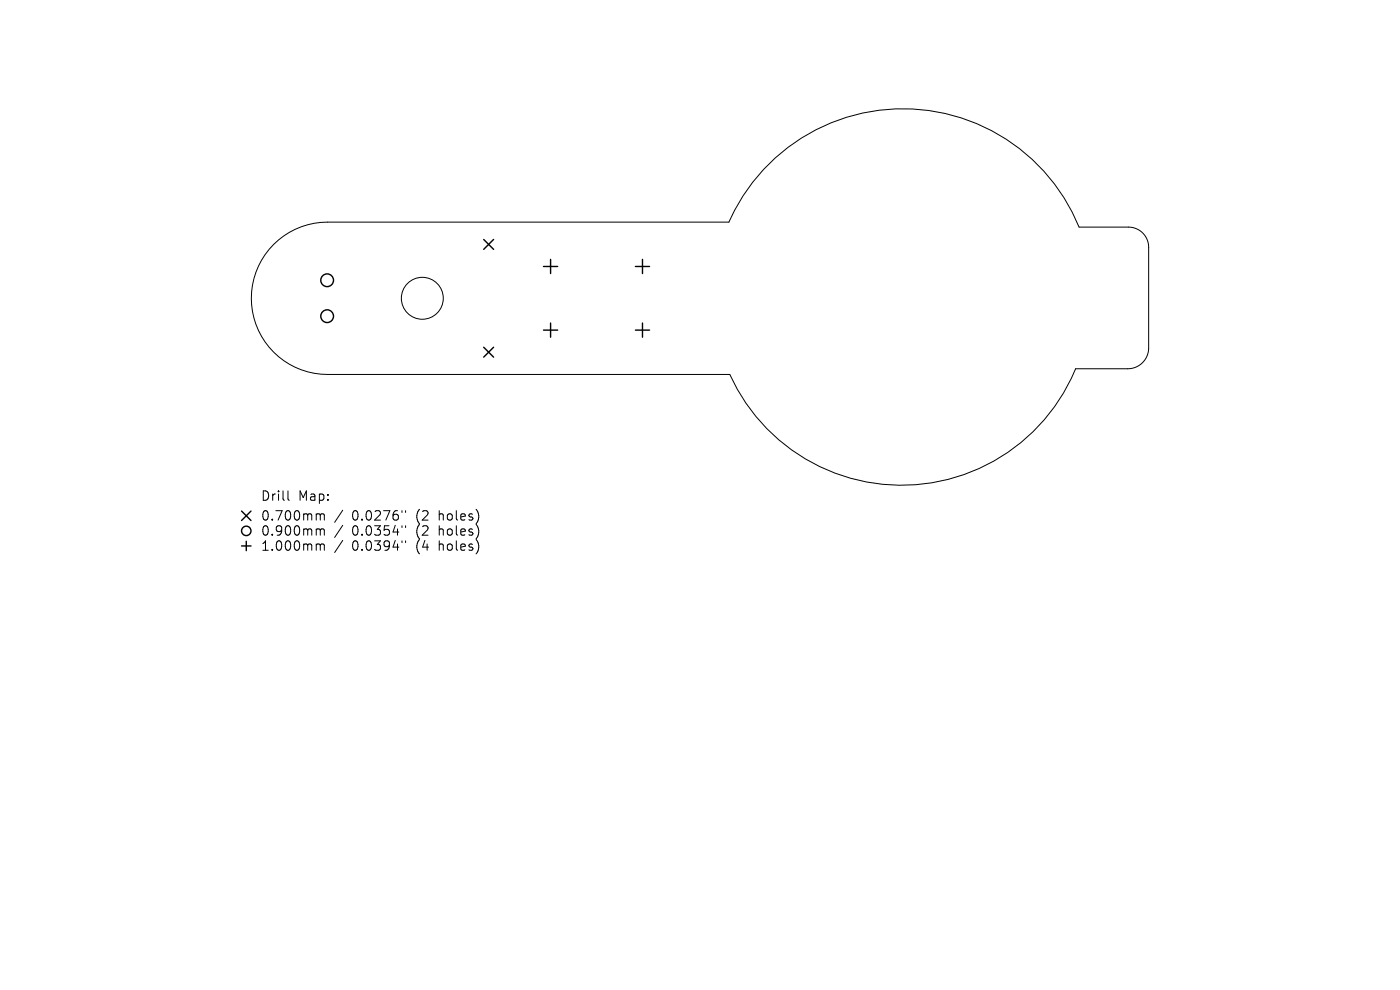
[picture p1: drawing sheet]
<svg xmlns="http://www.w3.org/2000/svg" width="297mm" height="210mm" viewBox="0 0 297 210" stroke-linecap="round" stroke-linejoin="round" font-family="sans-serif">
<defs><g id="words">
<g font-size="2.8">
<text x="55.2" y="106.5">Drill</text>
<text x="63.3" y="106.5">Map:</text>
<text x="55.2" y="110.7">0.700mm</text>
<text x="55.2" y="113.9">0.900mm</text>
<text x="74.7" y="110.7">0.0276&quot;</text>
<text x="74.7" y="113.9">0.0354&quot;</text>
<text x="88.4" y="110.7">(2</text>
<text x="88.4" y="113.9">(2</text>
<text x="93.4" y="110.7">holes)</text>
<text x="93.4" y="113.9">holes)</text>
<text x="55.2" y="117.1">1.000mm</text>
<text x="74.7" y="117.1">0.0394&quot;</text>
<text x="88.4" y="117.1">(4</text>
<text x="93.4" y="117.1">holes)</text>
</g>
</g></defs>
<g fill="none" stroke="#000" stroke-width=".21">
<path d="M58.1 51.9a16.2 16.2 0 0 1 11.4-4.8h85.1a40.4 40.4 0 0 1 37.5-24 40.4 40.4 0 0 1 36.8 25.1h10.5a4.3 4.3 0 0 1 4.3 4.3v21.4a4.4 4.4 0 0 1-4.4 4.3h-11.1a40 40 0 0 1-36.3 24.7 40 40 0 0 1-37.1-23.5h-85.3a16.2 16.2 0 0 1-15-9.9 16.2 16.2 0 0 1 3.6-17.6zM61.1 104.1v1.7l.3 .3M67.4 109h.3l.2 .3M67.4 112.2h.3l.2 .3M67.4 115.4h.3l.2 .3M67.9 109.3l.3-.3 .5 .1 .1 1.2M67.9 109.3v1M67.9 112.5v1M67.9 115.7v1M67.9 112.5l.3-.3 .5 .1 .1 1.2M67.9 115.7l.3-.3 .5 .1 .1 1.2M72.7 108.2l-1.7 2.6"/>
<path d="M72.7 111.4l-1.7 2.6M72.7 114.6l-1.7 2.6M85.3 108.3v.4M85.3 111.5v.4M85.3 114.7v.4M86 108.3v.4M86 111.5v.4M86 114.7v.4"/>
<circle cx="89.6" cy="63.3" r="4.4"/>
</g>
<g fill="none" stroke="#000" stroke-width=".3">
<path d="M102.6 50.8l2.1 2.1M104.7 50.8l-2.1 2.1M115.3 56.5h3M116.8 55v3M134.8 56.5h3M136.3 55v3M102.6 73.7l2.1 2.1M104.7 73.7l-2.1 2.1M115.3 70h3M116.8 68.5v3M134.8 70h3M136.3 68.5v3"/>
<path d="M51.2 108.4l2 2M51.2 115.8h2M52.2 114.8v2M53.2 108.4l-2 2"/>
<circle cx="69.4" cy="59.5" r="1.35"/>
<circle cx="69.4" cy="67.1" r="1.35"/>
<circle cx="52.2" cy="112.6" r="1"/>
</g>
<use href="#words"/>
</svg>
